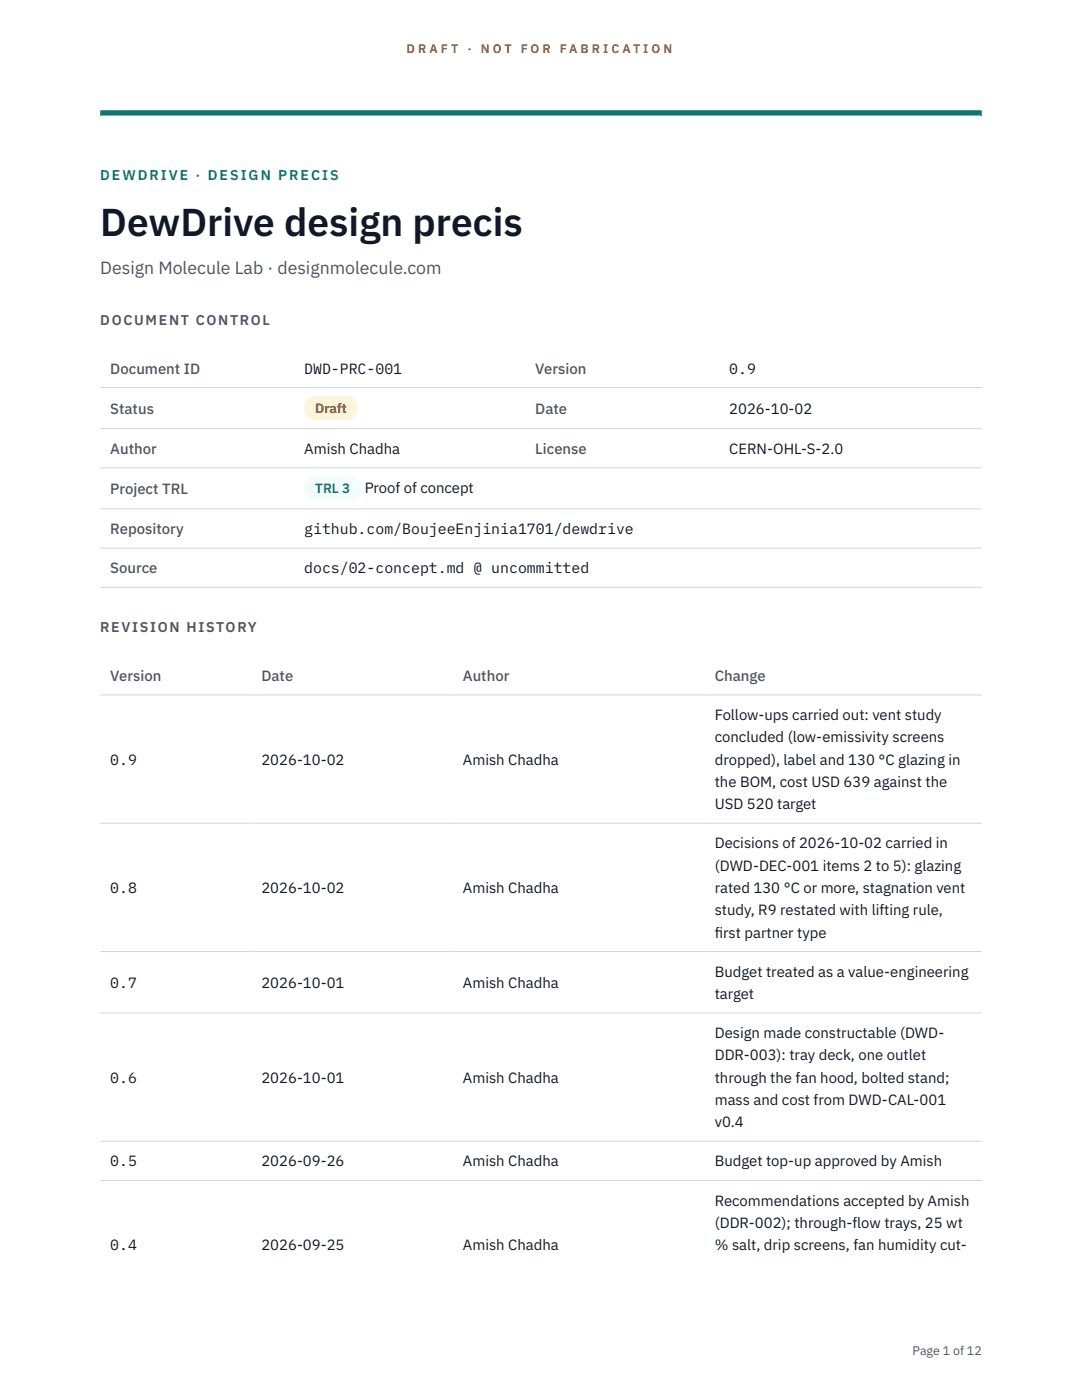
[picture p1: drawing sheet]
<svg xmlns="http://www.w3.org/2000/svg" width="216mm" height="279mm" viewBox="0 0 216 279" stroke-linecap="round" stroke-linejoin="round" font-family="sans-serif">
<defs><g id="words">
<text font-size="7.8" fill="#111827" x="20" y="47.1">DewDrive design precis</text>
<text font-size="3.5" fill="#4b5563" x="20" y="54.6">Design Molecule Lab · designmolecule.com</text>
<g font-size="3" fill="#4b5563">
<text x="22" y="74.5">Document ID</text>
<text x="106.8" y="74.5">Version</text>
<text x="22" y="82.6">Status</text>
<text x="106.8" y="82.6">Date</text>
<text x="22" y="90.6">Author</text>
<text x="106.8" y="90.6">License</text>
<text x="22" y="98.6">Project TRL</text>
<text x="22" y="106.6">Repository</text>
<text x="22" y="114.4">Source</text>
<text x="22" y="135.9">Version</text>
<text x="52.2" y="135.9">Date</text>
<text x="92.4" y="135.9">Author</text>
<text x="142.6" y="135.9">Change</text>
</g>
<g font-size="3" fill="#111827">
<text x="60.7" y="74.5">DWD-PRC-001</text>
<text x="145.5" y="74.5">0.9</text>
<text x="145.5" y="82.6">2026-10-02</text>
<text x="60.7" y="90.6">Amish Chadha</text>
<text x="145.5" y="90.6">CERN-OHL-S-2.0</text>
<text x="72.8" y="98.5">Proof of concept</text>
<text x="60.7" y="106.6">github.com/BoujeeEnjinia1701/dewdrive</text>
<text x="60.7" y="114.4">docs/02-concept.md @ uncommitted</text>
<text x="142.6" y="143.7">Follow-ups carried out: vent study</text>
<text x="142.6" y="148.2">concluded (low-emissivity screens</text>
<text x="22" y="152.6">0.9</text>
<text x="52.2" y="152.6">2026-10-02</text>
<text x="92.4" y="152.6">Amish Chadha</text>
<text x="142.6" y="152.6">dropped), label and 130 °C glazing in</text>
<text x="142.6" y="157.1">the BOM, cost USD 639 against the</text>
<text x="142.6" y="161.5">USD 520 target</text>
<text x="142.6" y="169.3">Decisions of 2026-10-02 carried in</text>
<text x="142.6" y="173.8">(DWD-DEC-001 items 2 to 5): glazing</text>
<text x="22" y="178.2">0.8</text>
<text x="52.2" y="178.2">2026-10-02</text>
<text x="92.4" y="178.2">Amish Chadha</text>
<text x="142.6" y="178.2">rated 130 °C or more, stagnation vent</text>
<text x="142.6" y="182.7">study, R9 restated with lifting rule,</text>
<text x="142.6" y="187.1">f</text>
<text x="142.6" y="187.1">irst partner type</text>
<text x="22" y="197.1">0.7</text>
<text x="52.2" y="197.1">2026-10-01</text>
<text x="92.4" y="197.1">Amish Chadha</text>
<text x="142.6" y="194.9">Budget treated as a value-engineering</text>
<text x="142.6" y="199.4">target</text>
<text x="142.6" y="207.2">Design made constructable (DWD-</text>
<text x="142.6" y="211.6">DDR-003): tray deck, one outlet</text>
<text x="22" y="216.1">0.6</text>
<text x="52.2" y="216.1">2026-10-01</text>
<text x="92.4" y="216.1">Amish Chadha</text>
<text x="142.6" y="216.1">through the fan hood, bolted stand;</text>
<text x="142.6" y="220.5">mass and cost from DWD-CAL-001</text>
<text x="142.6" y="225">v0.4</text>
<text x="22" y="232.8">0.5</text>
<text x="52.2" y="232.8">2026-09-26</text>
<text x="92.4" y="232.8">Amish Chadha</text>
<text x="142.6" y="232.8">Budget top-up approved by Amish</text>
<text x="142.6" y="240.6">Recommendations accepted by Amish</text>
<text x="142.6" y="245.1">(DDR-002); through-flow trays, 25 wt</text>
<text x="22" y="249.4">0.4</text>
<text x="52.2" y="249.4">2026-09-25</text>
<text x="92.4" y="249.4">Amish Chadha</text>
<text x="142.6" y="249.5">% salt, drip screens, fan humidity cut-</text>
</g>
<text font-size="2.8" fill="#0f766e" x="20" y="36">DEWDRIVE · DESIGN PRECIS</text>
<g font-size="2.8" fill="#4b5563">
<text x="20" y="64.8">DOCUMENT CONTROL</text>
<text x="20" y="126.2">REVISION HISTORY</text>
</g>
<text font-size="2.7" fill="#92400e" x="62.9" y="82.5">Draft</text>
<text font-size="2.7" fill="#0f766e" x="62.9" y="98.5">TRL 3</text>
<g font-size="2.5" fill="#b45309">
<text x="81.1" y="10.5">D R A F T</text>
<text x="93.3" y="10.5">·</text>
<text x="95.9" y="10.5">N O T</text>
<text x="103.9" y="10.5">F O R</text>
<text x="111.7" y="10.5">F A B R I C A T I O N</text>
</g>
<text font-size="2.5" fill="#4b5563" x="182.1" y="270.3">Page 1 of 12</text>
</g></defs>
<path d="M20 23.1h175.9zM20 22h175.9v1.1h-175.9z" fill-rule="evenodd" fill="#0f766e"/>
<path d="M20 77.3h175.9M20 85.5h175.9M20 93.4h175.9M20 101.6h175.9M20 109.4h175.9M20 117.2h175.9M20 138.7h175.9M20 164.3h175.9M20 189.9h175.9M20 202.2h175.9M20 227.8h175.9M20 235.6h175.9" fill="none" stroke="#d1d5db" stroke-width=".2"/>
<path d="M60.7 79h10.7v4.9h-10.7z" fill="#fef3c7"/>
<path d="M60.7 95.1h11.4v4.8h-11.4z" fill="#f0fdfa"/>
<use href="#words"/>
</svg>
